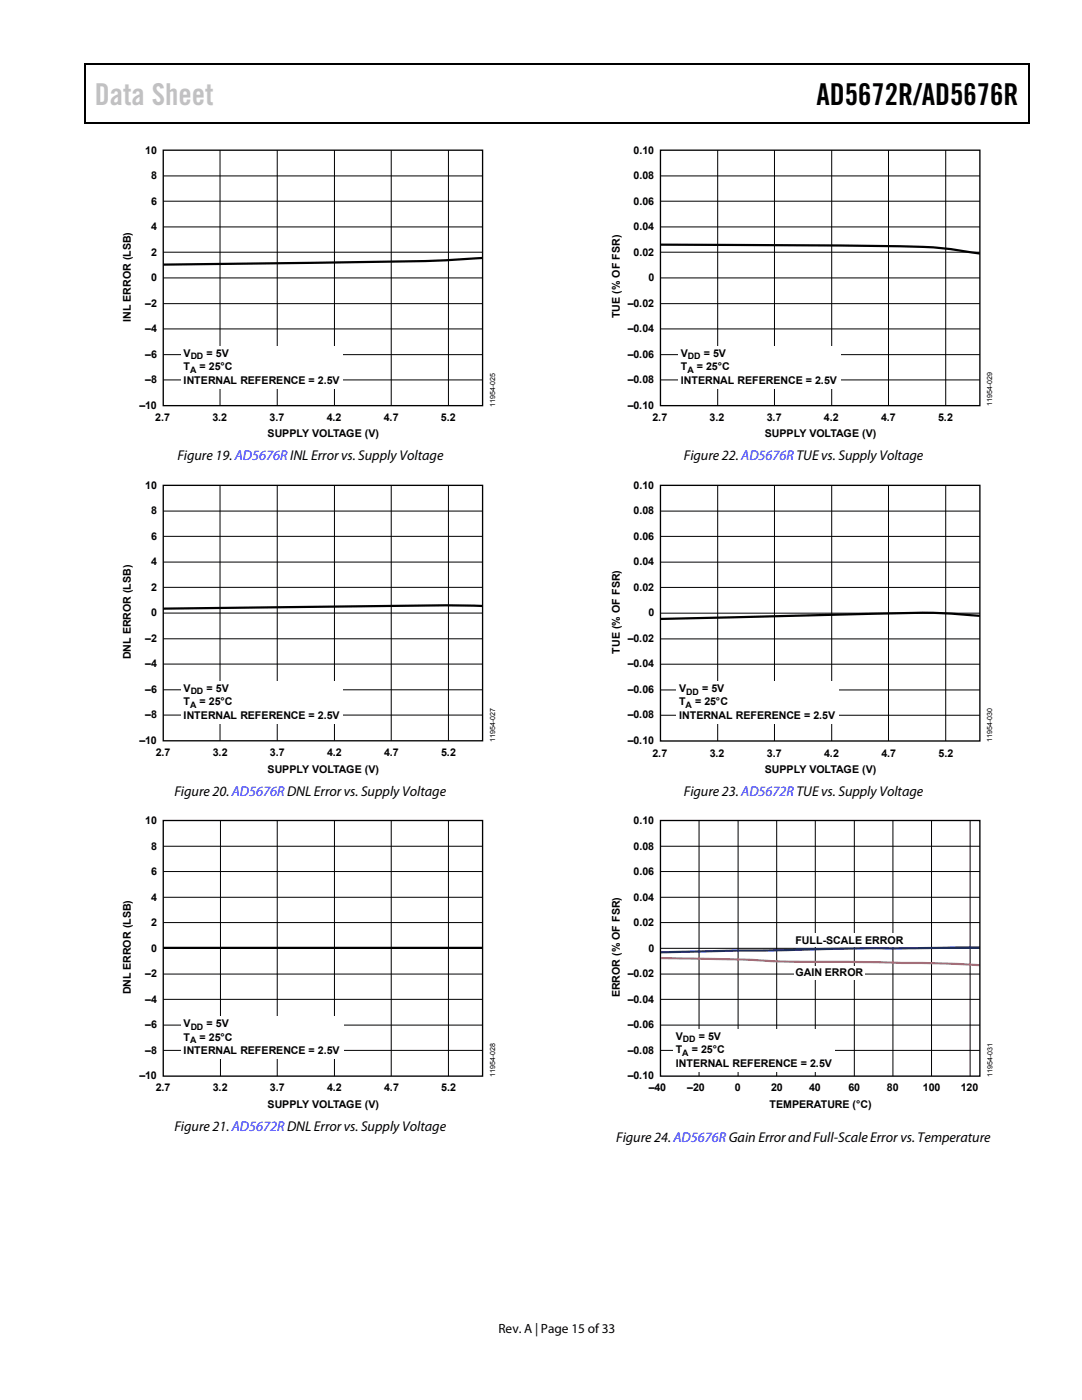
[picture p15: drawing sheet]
<svg xmlns="http://www.w3.org/2000/svg" width="216mm" height="279mm" viewBox="0 0 216 279" stroke-linecap="round" stroke-linejoin="round" font-family="sans-serif">
<defs><g id="words">
<text font-size="6" fill="#c1c1c1" x="18.9" y="20.9">Data Sheet</text>
<text font-size="6" x="162.9" y="20.9">AD5672R/AD5676R</text>
<g font-size="2.8">
<text x="35.4" y="91.9">Figure 19. AD5676R INL Error vs. Supply Voltage</text>
<text x="136.4" y="91.9">Figure 22. AD5676R TUE vs. Supply Voltage</text>
<text x="34.8" y="158.8">Figure 20. AD5676R DNL Error vs. Supply Voltage</text>
<text x="136.4" y="158.8">Figure 23. AD5672R TUE vs. Supply Voltage</text>
<text x="34.8" y="225.7">Figure 21. AD5672R DNL Error vs. Supply Voltage</text>
<text x="122.9" y="227.8">Figure 24. AD5676R Gain Error and Full-Scale Error vs. Temperature</text>
</g>
<text font-size="2.7" x="99.4" y="266">Rev. A | Page 15 of33</text>
<g font-size="2.1">
<text x="29" y="30.7">10</text>
<text x="30.2" y="35.8">8</text>
<text x="126.4" y="30.7">0.10</text>
<text x="126.4" y="35.8">0.08</text>
<text x="30.2" y="40.9">6</text>
<text x="126.4" y="40.9">0.06</text>
<text x="30.2" y="45.9">4</text>
<text x="126.4" y="46">0.04</text>
<text x="30.2" y="51">2</text>
<text x="126.4" y="51">0.02</text>
<text x="30.2" y="56.1">0</text>
<text x="129.4" y="56.1">0</text>
<text x="26.1" y="64.2" transform="rotate(-90 26.1 64.2)">INL ERROR (LSB)</text>
<text x="29" y="61.2">–2</text>
<text x="123.7" y="63.5" transform="rotate(-90 123.7 63.5)">TUE (% OF FSR)</text>
<text x="125.3" y="61.2">–0.02</text>
<text x="29" y="71.4">–6</text>
<text x="29" y="66.3">–4</text>
<text x="36.6" y="71.2">V</text>
<text x="41.2" y="71.2">= 5V</text>
<text x="125.3" y="66.3">–0.04</text>
<text x="125.3" y="71.4">–0.06</text>
<text x="135.9" y="71.2">V</text>
<text x="140.4" y="71.2">= 5V</text>
<text x="29" y="76.5">–8</text>
<text x="36.6" y="73.9">T</text>
<text x="36.6" y="76.6">INTERNAL REFERENCE = 2.5V</text>
<text x="39.8" y="73.9">= 25°C</text>
<text x="125.3" y="76.5">–0.08</text>
<text x="135.9" y="73.9">T</text>
<text x="135.9" y="76.6">INTERNAL REFERENCE = 2.5V</text>
<text x="139" y="73.9">= 25°C</text>
<text x="27.8" y="81.5">–10</text>
<text x="125.3" y="81.5">–0.10</text>
<text x="31" y="84">2.7</text>
<text x="42.4" y="84">3.2</text>
<text x="53.4" y="87.3">SUPPLY VOLTAGE (V)</text>
<text x="53.8" y="84">3.7</text>
<text x="65.2" y="84">4.2</text>
<text x="76.6" y="84">4.7</text>
<text x="88" y="84">5.2</text>
<text x="130.2" y="84.1">2.7</text>
<text x="141.6" y="84.1">3.2</text>
<text x="152.6" y="87.3">SUPPLY VOLTAGE (V)</text>
<text x="153" y="84.1">3.7</text>
<text x="164.4" y="84.1">4.2</text>
<text x="175.8" y="84.1">4.7</text>
<text x="187.2" y="84.1">5.2</text>
<text x="29" y="97.6">10</text>
<text x="126.4" y="97.6">0.10</text>
<text x="30.2" y="107.8">6</text>
<text x="30.2" y="102.7">8</text>
<text x="126.4" y="107.8">0.06</text>
<text x="126.4" y="102.7">0.08</text>
<text x="30.2" y="112.8">4</text>
<text x="126.4" y="112.8">0.04</text>
<text x="30.2" y="117.9">2</text>
<text x="126.4" y="117.9">0.02</text>
<text x="30.2" y="123">0</text>
<text x="129.4" y="123">0</text>
<text x="26.1" y="131.6" transform="rotate(-90 26.1 131.6)">DNL ERROR (LSB)</text>
<text x="29" y="128.1">–2</text>
<text x="123.7" y="130.4" transform="rotate(-90 123.7 130.4)">TUE (% OF FSR)</text>
<text x="125.3" y="128.1">–0.02</text>
<text x="29" y="133.2">–4</text>
<text x="125.3" y="133.2">–0.04</text>
<text x="29" y="143.3">–8</text>
<text x="29" y="138.3">–6</text>
<text x="36.6" y="140.8">T</text>
<text x="36.6" y="143.5">INTERNAL REFERENCE = 2.5V</text>
<text x="36.6" y="138.1">V</text>
<text x="39.8" y="140.8">= 25°C</text>
<text x="41.2" y="138.1">= 5V</text>
<text x="125.3" y="143.4">–0.08</text>
<text x="125.3" y="138.3">–0.06</text>
<text x="135.5" y="140.8">T</text>
<text x="135.5" y="143.5">INTERNAL REFERENCE = 2.5V</text>
<text x="135.5" y="138.1">V</text>
<text x="138.7" y="140.8">= 25°C</text>
<text x="140.1" y="138.1">= 5V</text>
<text x="27.8" y="148.4">–10</text>
<text x="125.3" y="148.5">–0.10</text>
<text x="31.1" y="150.9">2.7</text>
<text x="42.5" y="150.9">3.2</text>
<text x="53.4" y="154.2">SUPPLY VOLTAGE (V)</text>
<text x="53.9" y="150.9">3.7</text>
<text x="65.3" y="150.9">4.2</text>
<text x="76.6" y="150.9">4.7</text>
<text x="88" y="150.9">5.2</text>
<text x="130.2" y="151">2.7</text>
<text x="141.6" y="151">3.2</text>
<text x="152.6" y="154.2">SUPPLY VOLTAGE (V)</text>
<text x="153" y="151">3.7</text>
<text x="164.5" y="151">4.2</text>
<text x="175.9" y="151">4.7</text>
<text x="187.3" y="151">5.2</text>
<text x="29" y="164.5">10</text>
<text x="126.4" y="164.5">0.10</text>
<text x="30.2" y="169.6">8</text>
<text x="126.4" y="169.6">0.08</text>
<text x="30.2" y="179.7">4</text>
<text x="30.2" y="174.6">6</text>
<text x="126.4" y="179.7">0.04</text>
<text x="126.4" y="174.7">0.06</text>
<text x="30.2" y="184.8">2</text>
<text x="126.4" y="184.8">0.02</text>
<text x="30.2" y="189.9">0</text>
<text x="129.4" y="189.9">0</text>
<text x="158.7" y="188.4">FU</text>
<text x="161.5" y="188.4">L</text>
<text x="162.8" y="188.4">L-SCAL</text>
<text x="170.6" y="188.4">E ERRO</text>
<text x="178.7" y="188.4">R</text>
<text x="29" y="195">–2</text>
<text x="125.3" y="195">–0.02</text>
<text x="158.7" y="194.7">GAIN ERRO</text>
<text x="170.7" y="194.7">R</text>
<text x="26.1" y="198.5" transform="rotate(-90 26.1 198.5)">DNL ERROR (LSB)</text>
<text x="29" y="200.1">–4</text>
<text x="123.7" y="199" transform="rotate(-90 123.7 199)">ERROR (% OF FSR)</text>
<text x="125.3" y="200.1">–0.04</text>
<text x="29" y="205.2">–6</text>
<text x="36.6" y="205">V</text>
<text x="36.6" y="207.7">T</text>
<text x="39.8" y="207.7">= 25°C</text>
<text x="41.2" y="205">= 5V</text>
<text x="125.3" y="205.2">–0.06</text>
<text x="134.9" y="207.5">V</text>
<text x="139.4" y="207.5">= 5V</text>
<text x="27.8" y="215.4">–10</text>
<text x="29" y="210.3">–8</text>
<text x="36.6" y="210.4">INTERNAL REFERENCE = 2.5V</text>
<text x="125.3" y="210.3">–0.08</text>
<text x="125.3" y="215.4">–0.10</text>
<text x="134.9" y="210.2">T</text>
<text x="134.9" y="212.9">INTERNAL REFERENCE = 2.5V</text>
<text x="138" y="210.2">= 25°C</text>
<text x="31.1" y="217.8">2.7</text>
<text x="42.5" y="217.8">3.2</text>
<text x="53.4" y="221.1">SUPPLY VOLTAGE (V)</text>
<text x="53.9" y="217.8">3.7</text>
<text x="65.3" y="217.8">4.2</text>
<text x="76.7" y="217.8">4.7</text>
<text x="88" y="217.8">5.2</text>
<text x="129.4" y="217.8">–40</text>
<text x="137.1" y="217.8">–20</text>
<text x="146.6" y="217.8">0</text>
<text x="153.5" y="221.1">TEMPERATURE (°C)</text>
<text x="153.9" y="217.8">20</text>
<text x="161.4" y="217.8">40</text>
<text x="169.3" y="217.8">60</text>
<text x="177" y="217.8">80</text>
<text x="184.2" y="217.8">100</text>
<text x="191.7" y="217.8">120</text>
</g>
<g font-size="1.8">
<text x="38.1" y="71.7">DD</text>
<text x="137.3" y="71.7">DD</text>
<text x="37.9" y="74.4">A</text>
<text x="137.2" y="74.4">A</text>
<text x="37.9" y="141.3">A</text>
<text x="38.1" y="138.6">DD</text>
<text x="136.8" y="141.3">A</text>
<text x="136.9" y="138.6">DD</text>
<text x="37.9" y="208.2">A</text>
<text x="38.1" y="205.5">DD</text>
<text x="136.3" y="208">DD</text>
<text x="136.1" y="210.7">A</text>
</g>
<g font-size="1.4">
<text x="98.8" y="81.2" transform="rotate(-90 98.8 81.2)">11954-025</text>
<text x="198" y="81.1" transform="rotate(-90 198 81.1)">11954-029</text>
<text x="98.8" y="148.1" transform="rotate(-90 98.8 148.1)">11954-027</text>
<text x="198" y="148" transform="rotate(-90 198 148)">11954-030</text>
<text x="98.8" y="215" transform="rotate(-90 98.8 215)">11954-028</text>
<text x="198" y="215" transform="rotate(-90 198 215)">11954-031</text>
</g>
</g></defs>
<path d="M16.9 12.7h.2v1h-.2zM16.9 12.7h.2v.3h-.2zM82.5 12.7h.3v.3h-.3zM205.1 12.7h.3v1h-.3zM205.1 12.7h.3v.3h-.3zM16.9 24.4h.2v.2h-.2zM82.3 24.4h.2v.2h-.2zM205.1 24.4h.3v.2h-.3z" fill="#000"/>
<path d="M17 13.7v10.7M17.1 12.8h65.4M82.8 12.8h122.3M205.2 13.7v10.7M17.1 24.5h188" fill="none" stroke="#000" stroke-width=".25"/>
<g fill="none" stroke="#000" stroke-width=".2">
<path d="M32.6 35.1h63.7M43.9 30v51M55.3 30v51M66.7 30v51M78.1 30v51M89.5 30v51M32.6 50.3h63.7M32.6 45.3h63.7M32.6 40.2h63.7M32.6 55.5h63.7M32.6 75.8h63.7M32.6 70.8h63.7"/>
<path d="M32.6 65.6h63.7M32.6 60.6h63.7"/>
</g>
<path d="M32.6 30h63.7v51h-63.7z" fill="none" stroke="#000" stroke-width=".27"/>
<path d="M96.3 51.5a335.4 335.4 0 0 1-27.4 .8l-36.3 .5" fill="none" stroke="#000" stroke-width=".44"/>
<path d="M36.1 69.1h32.2v8.5h-32.2z" fill-rule="evenodd" fill="#fff"/>
<g fill="none" stroke="#000" stroke-width=".2">
<path d="M43.9 96.9v50.9M55.3 96.9v50.9M66.7 96.9v50.9M78.1 96.9v50.9M89.5 96.9v50.9M32.6 117.2h63.7M32.6 112.2h63.7M32.6 107h63.7M32.6 102h63.7M32.6 137.7h63.7M32.6 132.5h63.7M32.6 127.5h63.7"/>
<path d="M32.6 122.4h63.7M32.6 142.7h63.7"/>
</g>
<path d="M96.3 120.9l-8.5-.1-55.2 .7" fill="none" stroke="#000" stroke-width=".44"/>
<path d="M32.6 96.9h63.7v50.9h-63.7z" fill="none" stroke="#000" stroke-width=".27"/>
<path d="M36.1 136h32.2v8.5h-32.2z" fill-rule="evenodd" fill="#fff"/>
<g fill="none" stroke="#000" stroke-width=".2">
<path d="M32.6 179.1h63.7M32.6 173.9h63.7M32.6 168.9h63.7M44 163.7v51.1M55.3 163.7v51.1M66.7 163.7v51.1M78.1 163.7v51.1M89.5 163.7v51.1M32.6 199.4h63.7M32.6 194.4h63.7M32.6 184.1h63.7M32.6 189.3h63.7"/>
<path d="M32.6 209.6h63.7M32.6 204.6h63.7"/>
</g>
<path d="M32.6 189.2h63.7" fill="none" stroke="#000" stroke-width=".44"/>
<path d="M32.6 163.7h63.7v51.1h-63.7z" fill="none" stroke="#000" stroke-width=".27"/>
<path d="M36.1 202.9h32.4v8.5h-32.4z" fill="#fff"/>
<g fill="none" stroke="#000" stroke-width=".2">
<path d="M131.8 35.1h63.7M143.2 30v51M154.5 30v51M166 30v51M177.3 30v51M188.7 30v51M131.8 50.3h63.7M131.8 45.3h63.7M131.8 40.2h63.7M131.8 55.5h63.7M131.8 75.8h63.7M131.8 70.8h63.7"/>
<path d="M131.8 65.6h63.7M131.8 60.6h63.7"/>
</g>
<path d="M131.8 48.8l20.7 .1a857 857 0 0 1 34.5 .5l8.5 1.2" fill="none" stroke="#000" stroke-width=".44"/>
<path d="M131.8 30h63.7v51h-63.7z" fill="none" stroke="#000" stroke-width=".27"/>
<path d="M135.3 69.1h32.4v8.5h-32.4z" fill-rule="evenodd" fill="#fff"/>
<g fill="none" stroke="#000" stroke-width=".2">
<path d="M143.2 96.9v51M154.5 96.9v51M166 96.9v51M177.3 96.9v51M188.7 96.9v51M131.8 117.2h63.7M131.8 112.2h63.7M131.8 107h63.7M131.8 102h63.7M131.8 137.7h63.7M131.8 132.6h63.7M131.8 127.5h63.7"/>
<path d="M131.8 122.4h63.7M131.8 142.7h63.7"/>
</g>
<path d="M195.5 122.9a129.3 129.3 0 0 0-20.5-.4l-43.2 1" fill="none" stroke="#000" stroke-width=".44"/>
<path d="M131.8 96.9h63.7v51h-63.7z" fill="none" stroke="#000" stroke-width=".27"/>
<path d="M135 136h32.5v8.5h-32.5z" fill-rule="evenodd" fill="#fff"/>
<g fill="none" stroke="#000" stroke-width=".2">
<path d="M131.8 179.1h63.7M131.8 173.9h63.7M131.8 168.9h63.7M139.5 163.7v51.1M147.3 163.7v51.1M155 163.7v51.1M162.7 163.7v51.1M170.5 163.7v51.1M178.2 163.7v51.1M185.9 163.7v51.1M193.6 163.7v51.1M131.8 199.4h63.7"/>
<path d="M131.8 194.4h63.7M131.8 184.1h63.7M131.8 189.3h63.7M131.8 209.6h63.7M131.8 204.6h63.7"/>
</g>
<path d="M195.5 189.1l-25.3 .2-38.4 .8" fill="none" stroke="#0a347d" stroke-width=".44"/>
<path d="M131.8 191.2l15.5 .3a389.7 389.7 0 0 0 27.3 .5l12.4 .2 8.5 .4" fill="none" stroke="#e9667f" stroke-width=".44"/>
<path d="M131.8 163.8h63.7v51h-63.7z" fill="none" stroke="#000" stroke-width=".27"/>
<g fill="#fff">
<path d="M161.2 186.2h17.8v2.7h-17.8z"/>
<path d="M158.5 192.8h14.1v2.7h-14.1z"/>
</g>
<path d="M134.4 205.4h32.2v8.5h-32.2z" fill-rule="evenodd" fill="#fff"/>
<use href="#words"/>
</svg>
